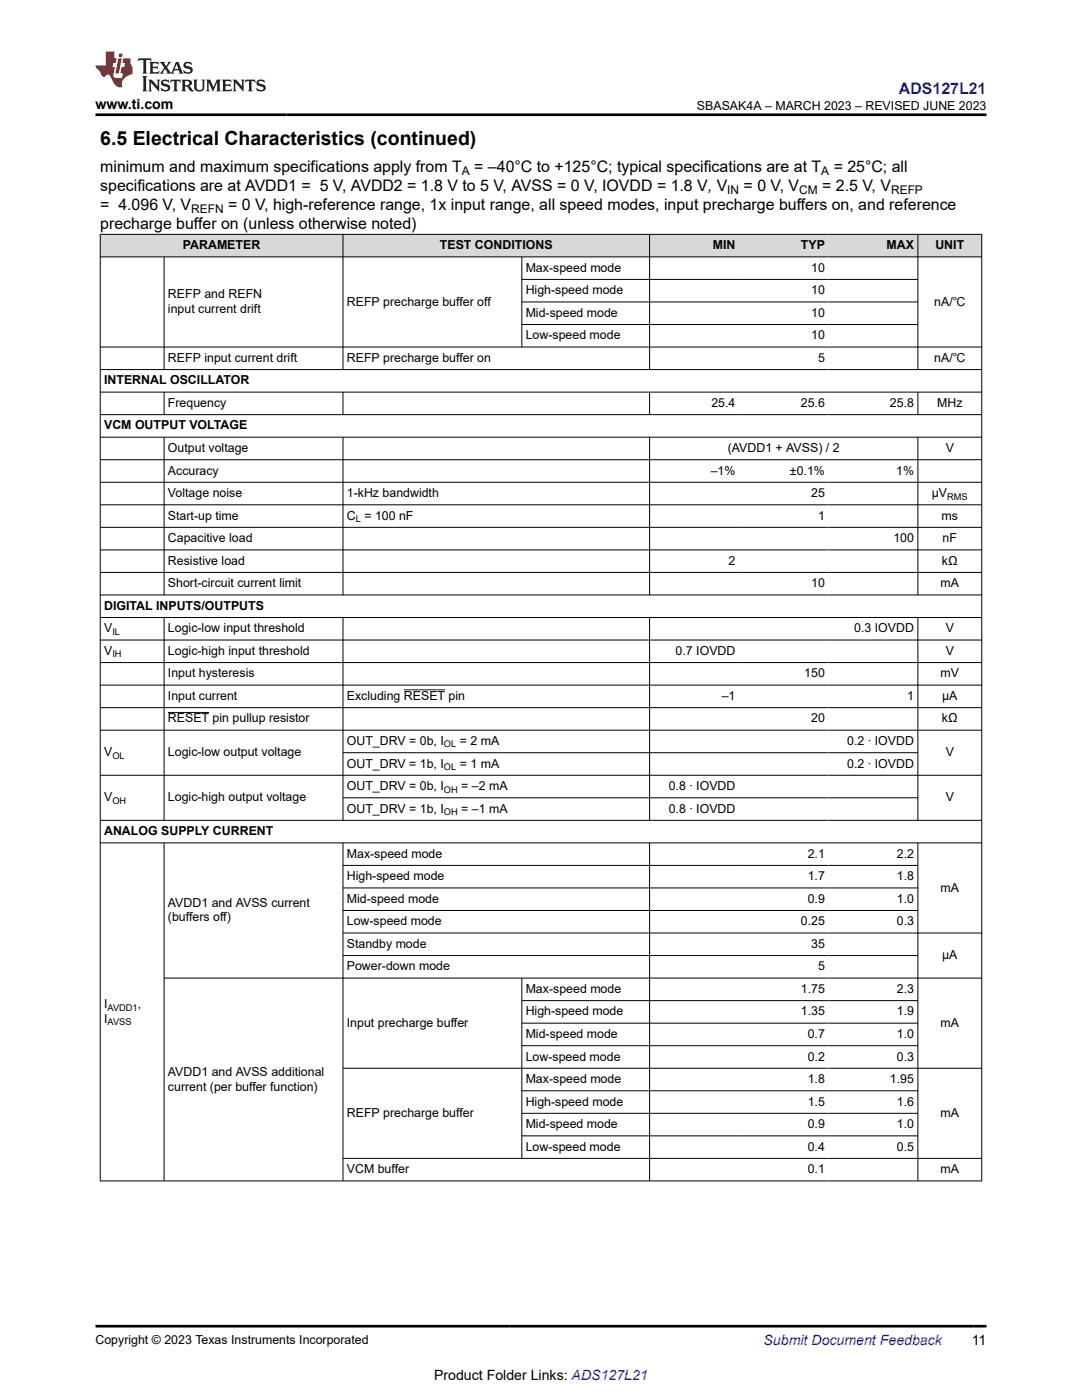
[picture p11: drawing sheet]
<svg xmlns="http://www.w3.org/2000/svg" width="216mm" height="279mm" viewBox="0 0 216 279" stroke-linecap="round" stroke-linejoin="round" font-family="sans-serif">
<defs><g id="words">
<text font-size="3.9" x="20" y="28.8">6.5 Electrical Characteristics (continued)</text>
<text font-size="3.2" fill="#00f" x="179.4" y="18.7">ADS127L21</text>
<g font-size="3.2">
<text x="20" y="34.3">minimum and maximum specifications apply from T</text>
<text x="94.6" y="34.3">= –40°C to +125°C; typical specifications are at T</text>
<text x="166.4" y="34.3">= 25°C; all</text>
<text x="20" y="38.1">specifications are at AVDD1 = 5 V, AVDD2 = 1.8 V to 5 V, AVSS = 0 V, IOVDD = 1.8 V, V</text>
<text x="20" y="41.9">= 4.096 V, V</text>
<text x="45.5" y="41.9">= 0 V, high-reference range, 1x input range, all speed modes, input precharge buffers on, and reference</text>
<text x="148.4" y="38.1">= 0 V, V</text>
<text x="164.1" y="38.1">= 2.5 V, V</text>
<text x="20" y="45.7">precharge buffer on (unless otherwise noted)</text>
</g>
<g font-size="2.8">
<text x="19" y="21.8">www.ti.com</text>
<text x="193.9" y="268.5">11</text>
<text x="86.6" y="275.3">Product Folder Links: ADS127L21</text>
</g>
<text font-size="2.8" fill="#00f" x="152.4" y="268.5">Submit Document Feedback</text>
<g font-size="2.5">
<text x="139.1" y="21.9">SBASAK4A – MARCH 2023 – REVISED JUNE 2023</text>
<text x="36.5" y="49.7">PARAMETER</text>
<text x="87.8" y="49.7">TEST CONDITIONS</text>
<text x="142.2" y="49.7">MIN</text>
<text x="159.8" y="49.7">TYP</text>
<text x="176.9" y="49.7">MAX</text>
<text x="186.6" y="49.7">UNIT</text>
<text x="33.5" y="59.5">REFP and REFN</text>
<text x="104.9" y="54.2">Max-speed mode</text>
<text x="104.9" y="58.7">High-speed mode</text>
<text x="161.9" y="54.2">10</text>
<text x="161.9" y="58.7">10</text>
<text x="33.5" y="62.5">input current drift</text>
<text x="69.2" y="61">REFP precharge buffer off</text>
<text x="104.9" y="63.2">Mid-speed mode</text>
<text x="161.9" y="63.2">10</text>
<text x="186.4" y="61">nA/℃</text>
<text x="104.9" y="67.7">Low-speed mode</text>
<text x="161.9" y="67.7">10</text>
<text x="20.8" y="76.7">INTERNAL OSCILLATOR</text>
<text x="33.5" y="72.2">REFP input current drift</text>
<text x="69.2" y="72.2">REFP precharge buffer on</text>
<text x="163.2" y="72.2">5</text>
<text x="186.4" y="72.2">nA/℃</text>
<text x="33.5" y="81.2">Frequency</text>
<text x="142" y="81.2">25.4</text>
<text x="159.8" y="81.2">25.6</text>
<text x="177.6" y="81.2">25.8</text>
<text x="187" y="81.2">MHz</text>
<text x="20.8" y="85.7">VCM OUTPUT VOLTAGE</text>
<text x="33.5" y="90.2">Output voltage</text>
<text x="33.5" y="94.7">Accuracy</text>
<text x="141.8" y="94.7">–1%</text>
<text x="145.2" y="90.2">(AVDD1 + AVSS) / 2</text>
<text x="157.6" y="94.7">±0.1%</text>
<text x="178.8" y="94.7">1%</text>
<text x="188.7" y="90.2">V</text>
<text x="33.5" y="99.2">Voltage noise</text>
<text x="69.2" y="99.2">1-kHz bandwidth</text>
<text x="161.9" y="99.2">25</text>
<text x="185.9" y="99.2">µV</text>
<text x="33.5" y="103.7">Start-up time</text>
<text x="69.2" y="103.7">C = 100 nF</text>
<text x="163.2" y="103.7">1</text>
<text x="187.9" y="103.7">ms</text>
<text x="33.5" y="108.2">Capacitive load</text>
<text x="33.5" y="112.7">Resistive load</text>
<text x="145.4" y="112.7">2</text>
<text x="178.3" y="108.2">100</text>
<text x="188" y="112.7">kΩ</text>
<text x="188.1" y="108.2">nF</text>
<text x="33.5" y="117.2">Short-circuit current limit</text>
<text x="161.9" y="117.2">10</text>
<text x="187.7" y="117.2">mA</text>
<text x="20.8" y="121.7">DIGITAL INPUTS/OUTPUTS</text>
<text x="20.8" y="126.2">V</text>
<text x="20.8" y="130.7">V</text>
<text x="33.5" y="126.2">Logic-low input threshold</text>
<text x="33.5" y="130.7">Logic-high input threshold</text>
<text x="134.8" y="130.7">0.7 IOVDD</text>
<text x="170.4" y="126.2">0.3 IOVDD</text>
<text x="188.7" y="126.2">V</text>
<text x="188.7" y="130.7">V</text>
<text x="33.5" y="135.2">Input hysteresis</text>
<text x="160.5" y="135.2">150</text>
<text x="187.7" y="135.2">mV</text>
<text x="33.5" y="139.7">Input current</text>
<text x="69.2" y="139.7">Excluding RESET pin</text>
<text x="144" y="139.7">–1</text>
<text x="181" y="139.7">1</text>
<text x="188" y="139.7">µA</text>
<text x="33.5" y="144.2">RESET pin pullup resistor</text>
<text x="69.2" y="148.7">OUT_DRV = 0b, I</text>
<text x="91.7" y="148.7">= 2 mA</text>
<text x="161.9" y="144.2">20</text>
<text x="169.1" y="148.7">0.2 ∙ IOVDD</text>
<text x="188" y="144.2">kΩ</text>
<text x="20.8" y="150.9">V</text>
<text x="33.5" y="150.9">Logic-low output voltage</text>
<text x="69.2" y="153.2">OUT_DRV = 1b, I</text>
<text x="91.7" y="153.2">= 1 mA</text>
<text x="169.1" y="153.2">0.2 ∙ IOVDD</text>
<text x="188.7" y="150.9">V</text>
<text x="20.8" y="159.9">V</text>
<text x="33.5" y="159.9">Logic-high output voltage</text>
<text x="69.2" y="157.7">OUT_DRV = 0b, I</text>
<text x="92" y="157.7">= –2 mA</text>
<text x="133.4" y="157.7">0.8 ∙ IOVDD</text>
<text x="188.7" y="159.9">V</text>
<text x="20.8" y="166.7">ANALOG SUPPLY CURRENT</text>
<text x="69.2" y="162.2">OUT_DRV = 1b, I</text>
<text x="92" y="162.2">= –1 mA</text>
<text x="133.4" y="162.2">0.8 ∙ IOVDD</text>
<text x="69.2" y="171.2">Max-speed mode</text>
<text x="161.2" y="171.2">2.1</text>
<text x="179" y="171.2">2.2</text>
<text x="69.2" y="175.7">High-speed mode</text>
<text x="161.2" y="175.7">1.7</text>
<text x="179" y="175.7">1.8</text>
<text x="187.7" y="177.9">mA</text>
<text x="33.5" y="180.9">AVDD1 and AVSS current</text>
<text x="33.5" y="183.9">(buffers off)</text>
<text x="69.2" y="180.2">Mid-speed mode</text>
<text x="69.2" y="184.7">Low-speed mode</text>
<text x="159.8" y="184.7">0.25</text>
<text x="161.2" y="180.2">0.9</text>
<text x="179" y="180.2">1.0</text>
<text x="179" y="184.7">0.3</text>
<text x="69.2" y="189.2">Standby mode</text>
<text x="161.9" y="189.2">35</text>
<text x="188" y="191.4">µA</text>
<text x="69.2" y="193.7">Power-down mode</text>
<text x="163.2" y="193.7">5</text>
<text x="20.8" y="201.2">I</text>
<text x="27.5" y="201.2">,</text>
<text x="104.9" y="198.2">Max-speed mode</text>
<text x="104.9" y="202.7">High-speed mode</text>
<text x="159.8" y="198.2">1.75</text>
<text x="159.8" y="202.7">1.35</text>
<text x="179" y="198.2">2.3</text>
<text x="179" y="202.7">1.9</text>
<text x="20.8" y="204.1">I</text>
<text x="69.2" y="204.9">Input precharge buffer</text>
<text x="104.9" y="207.2">Mid-speed mode</text>
<text x="161.2" y="207.2">0.7</text>
<text x="179" y="207.2">1.0</text>
<text x="187.7" y="204.9">mA</text>
<text x="33.5" y="214.7">AVDD1 and AVSS additional</text>
<text x="104.9" y="211.7">Low-speed mode</text>
<text x="161.2" y="211.7">0.2</text>
<text x="179" y="211.7">0.3</text>
<text x="33.5" y="217.6">current (per buffer function)</text>
<text x="104.9" y="216.2">Max-speed mode</text>
<text x="104.9" y="220.7">High-speed mode</text>
<text x="161.2" y="216.2">1.8</text>
<text x="161.2" y="220.7">1.5</text>
<text x="177.6" y="216.2">1.95</text>
<text x="179" y="220.7">1.6</text>
<text x="69.2" y="222.9">REFP precharge buffer</text>
<text x="104.9" y="225.1">Mid-speed mode</text>
<text x="161.2" y="225.1">0.9</text>
<text x="179" y="225.1">1.0</text>
<text x="187.7" y="222.9">mA</text>
<text x="104.9" y="229.6">Low-speed mode</text>
<text x="161.2" y="229.6">0.4</text>
<text x="179" y="229.6">0.5</text>
<text x="69.2" y="234.1">VCM buffer</text>
<text x="161.2" y="234.1">0.1</text>
<text x="187.7" y="234.1">mA</text>
<text x="19" y="268.2">Copyright © 2023 Texas Instruments Incorporated</text>
</g>
<g font-size="2.4">
<text x="92.2" y="34.9">A</text>
<text x="163.9" y="34.9">A</text>
<text x="145.1" y="38.7">IN</text>
<text x="159.5" y="38.7">CM</text>
<text x="177.8" y="38.7">REFP</text>
<text x="38.2" y="42.5">REFN</text>
</g>
<g font-size="1.9">
<text x="189" y="99.7">RMS</text>
<text x="71" y="104.2">L</text>
<text x="22.4" y="126.7">IL</text>
<text x="22.4" y="131.2">IH</text>
<text x="88.6" y="149.2">OL</text>
<text x="22.4" y="151.4">OL</text>
<text x="88.6" y="153.7">OL</text>
<text x="22.4" y="160.4">OH</text>
<text x="88.6" y="158.2">OH</text>
<text x="88.6" y="162.7">OH</text>
<text x="21.5" y="201.7">AVDD1</text>
<text x="21.5" y="204.6">AVSS</text>
</g>
</g></defs>
<g fill="#d8d8d8">
<path d="M20 46.8h175.9v4.5h-175.9z" fill-rule="evenodd"/>
<path d="M20.1 46.8h48.3v4.4h-48.3z" fill-rule="evenodd"/>
<path d="M68.5 46.8h61.1v4.4h-61.1z" fill-rule="evenodd"/>
<path d="M129.7 46.8h17.8v4.4h-17.8z" fill-rule="evenodd"/>
<path d="M147.5 46.8h17.8v4.4h-17.8z" fill-rule="evenodd"/>
<path d="M165.3 46.8h17.8v4.4h-17.8z" fill-rule="evenodd"/>
<path d="M183.2 46.8h12.6v4.4h-12.6z" fill-rule="evenodd"/>
</g>
<g fill="none" stroke="#000" stroke-width=".2">
<path d="M19.9 46.8h176.1M19.9 51.3h176.1M20 46.7v189M32.7 51.3v22.5M68.4 46.7v27.1M104.1 51.3v18M104.1 55.8h79.1M129.6 46.7v27.1M183.2 46.7v27.1M195.9 46.7v189M19.9 69.3h176.1M19.9 73.8h176.1"/>
<path d="M19.9 78.3h176.1M32.7 78.3v4.5M68.4 78.3v4.5M104.1 60.3h79.1M104.1 64.8h79.1M129.6 78.3v4.5M183.2 78.3v4.5M19.9 82.8h176.1M19.9 87.3h176.1M19.9 91.7h176.1M19.9 96.2h176.1M32.7 87.3v31.5"/>
<path d="M68.4 87.3v31.5M129.6 87.3v31.5M183.2 87.3v31.5M19.9 100.7h176.1M19.9 105.2h176.1M19.9 109.7h176.1M19.9 114.2h176.1M19.9 118.7h176.1M19.9 123.2h176.1M19.9 127.7h176.1M19.9 132.2h176.1M19.9 136.7h176.1"/>
<path d="M32.7 123.2v40.6M68.4 123.2v40.6M80.6 137.7h8.2M129.6 123.2v40.6M183.2 123.2v40.6M19.9 141.2h176.1M19.9 145.7h176.1M19.9 154.7h176.1M33.5 142.2h8.2M68.4 150.2h114.8M68.4 159.2h114.8M19.9 163.7h176.1"/>
<path d="M19.9 168.2h176.1M32.7 168.2v67.5M68.4 168.2v67.5M68.4 172.7h114.8M68.4 177.2h114.8M129.6 168.2v67.5M183.2 168.2v67.5M68.4 186.2h127.6M68.4 181.7h114.8M68.4 190.7h114.8M104.1 195.2v36M104.1 199.7h79.1"/>
<path d="M196 195.2h-163.3M68.4 213.2h127.6M104.1 204.2h79.1M104.1 208.7h79.1M104.1 217.7h79.1M68.4 231.2h127.6M104.1 222.2h79.1M104.1 226.7h79.1M196 235.7h-176.1"/>
</g>
<path d="M27.7 11.6l-.2 .6 .5-.2h.6v.1v2.2l-.2 .4h1l-.2-.4v-2.2v-.1h.5l.5 .2-.1-.6zM29.8 12.4l.2 .3v1.6l-.2 .4h1.9l.1-.6a1.08 1.08 0 0 1-1.3 .2v-.7h.6l.4 .2v-.7l-.4 .2h-.6v-.5l.2-.2a1 1 0 0 1 1 .3l-.1-.5zM31.8 12.4l1 1.1-1 1.2h.9l-.2-.2 .4-.8 .5 .8-.2 .2h1.6l-.2-.2 .1-.5h1l.1 .5-.1 .2h.9l-.2-.4-.8-1.9h-.5l-1 2.1-.8-1.1 .9-1h-.8l.2 .2-.5 .6-.3-.6 .1-.2zM35.2 12.8l.4 1h-.8zM36.8 12.5a.65 .65 0 0 0-.2 .7 .65 .65 0 0 0 .6 .5l.7 .1 .1 .3a.79 .79 0 0 1-.7 .4 .79 .79 0 0 1-.7-.5l.1 .7 .2-.1a.93 .93 0 0 0 1.1 0 .93 .93 0 0 0 .4-.9 1.46 1.46 0 0 0-1.2-.6l-.1-.3a1.09 1.09 0 0 1 1.2 .2l-.2-.6-.1 .1-.6-.2zM28.4 15.2l.2 .4v2.2l-.2 .4h1l-.2-.4v-2.2l.2-.4zM29.6 15.9l.2 .4v1.5l-.2 .4h.8l-.3-.4v-1.3l1.7 1.8v-2l.2-.4h-.8l.2 .2 .1 1.1-1.2-1.3zM32.3 16a.65 .65 0 0 0-.2 .8 .65 .65 0 0 0 .7 .4l.6 .2 .1 .2a.79 .79 0 0 1-.7 .4 .79 .79 0 0 1-.7-.5l.1 .7 .2-.1a.93 .93 0 0 0 1.1 .1 .93 .93 0 0 0 .4-1 1.46 1.46 0 0 0-1.2-.5l-.1-.4a1.09 1.09 0 0 1 1.2 .2l-.2-.6-.1 .1-.6-.1zM34.1 15.9l-.1 .6a.63 .63 0 0 1 .7-.3l.1 1.6-.3 .4h1l-.2-.4v-1.6a.66 .66 0 0 1 .8 .3l-.1-.6zM36.2 15.9l.2 .4v1.5l-.2 .4h.9l-.2-.2v-.7h.5l.1 .2a.79 .79 0 0 0 1.2 .6l-1-.9a.61 .61 0 0 0 .6-.6 .61 .61 0 0 0-.5-.7zM36.9 16.2h.2a.47 .47 0 0 1 .5 .1 .47 .47 0 0 1 .1 .5l-.2 .1-.6 .1zM38.5 15.9l.2 .2a2.27 2.27 0 0 0 .4 2 1.04 1.04 0 0 0 1.7-.7v-1.3l.2-.2h-.8l.2 .4v1.1a.6 .6 0 0 1-.6 .6 .6 .6 0 0 1-.6-.6v-1.1l.3-.4zM41.1 15.9l.2 .4v1.5l-.2 .4h.7l-.2-.4v-1.4l.9 1.9 .8-1.9v1.4l-.2 .4h1l-.3-.4v-1.5l.3-.4h-.8l-.7 1.5-.7-1.5zM44.3 15.9l.2 .4v1.5l-.2 .4h1.9l.1-.6a1.09 1.09 0 0 1-1.3 .2v-.7h.6l.4 .2v-.6l-.4 .2h-.6v-.6l.2-.1a1.01 1.01 0 0 1 1 .3l-.1-.6zM46.4 15.9l.3 .4v1.5l-.3 .4h.8l-.2-.4v-1.3l1.6 1.8v-2l.2-.4h-.7l.2 .2v1.1l-1.2-1.3zM49 15.9l-.1 .6a.63 .63 0 0 1 .8-.3v1.6l-.3 .4h1l-.2-.4v-1.6a.66 .66 0 0 1 .8 .3l-.1-.6zM51.4 16a.65 .65 0 0 0-.2 .8 .65 .65 0 0 0 .6 .4l.6 .2 .2 .2a.79 .79 0 0 1-.8 .4 .79 .79 0 0 1-.6-.5l.1 .7 .2-.1a.93 .93 0 0 0 1 .1 .93 .93 0 0 0 .5-1 1.46 1.46 0 0 0-1.3-.5l-.1-.4a1.09 1.09 0 0 1 1.3 .2l-.2-.6-.2 .1-.5-.1z" fill="#231f20"/>
<path d="M21.1 10.3v2.7h-2.1l.1 .4 .9 1a.95 .95 0 0 0 .9 .9 .59 .59 0 0 1 .6-.4 .59 .59 0 0 1 .5 .3l.4 .8a1.59 1.59 0 0 0 2.1 1.4 1.61 1.61 0 0 1 1-2.3l1-.3-.1-1.5a1.59 1.59 0 0 1-.4-1.7h-1.4l-.2 .9h.5l-.1 .9h-.5l-.2 .9v.3l.4 .1-.2 .9h-.6a.73 .73 0 0 1-1.1-.7l.3-1.5h-.5l.2-.9h.5l.2-.9h-.5v-1.3zM23.6 11.6l-.6 3.1h.7l.6-3.1zM23.8 10.7l-.1 .6h.7l.1-.6z" fill="#ed1c24"/>
<path d="M19 22.9h177.8M19 264.7h177.8" fill="none" stroke="#000" stroke-width=".53"/>
<use href="#words"/>
</svg>
